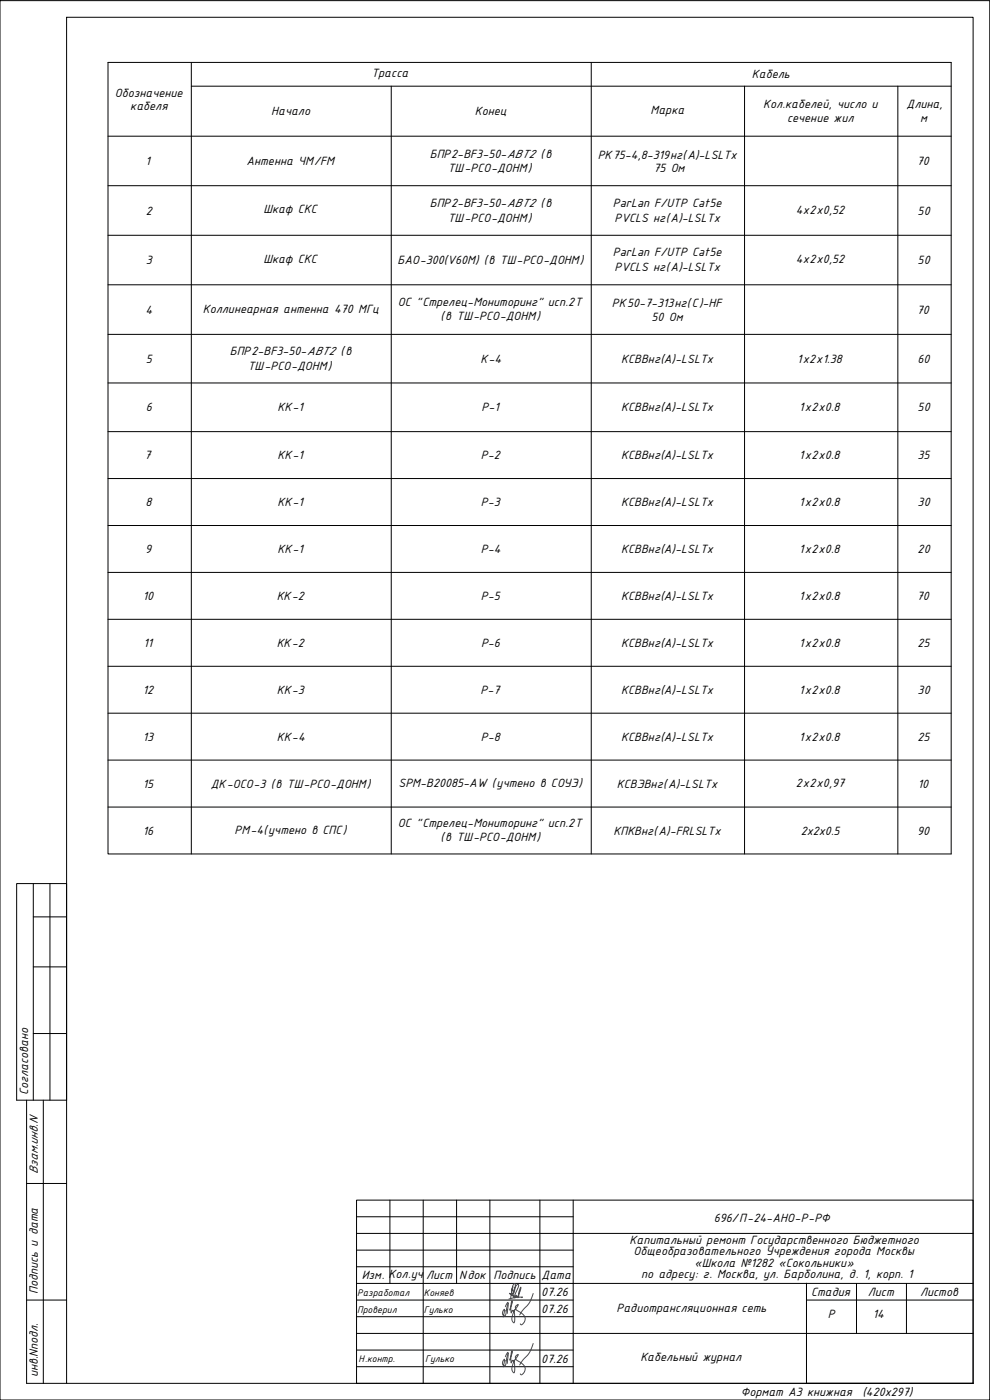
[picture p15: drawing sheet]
<svg xmlns="http://www.w3.org/2000/svg" width="297mm" height="420mm" viewBox="0 0 297 420" stroke-linecap="round" stroke-linejoin="round" font-family="sans-serif">
<defs><g id="words">
<g font-size="3.9">
<text x="111.4" y="23.2">Трасса</text>
<text x="225.6" y="23.6">Кабель</text>
<text x="34.5" y="29">Обозначение</text>
<text x="39.1" y="33.1">кабеля</text>
<text x="81.4" y="34.6">Начало</text>
<text x="142.5" y="34.4">Конец</text>
<text x="195.2" y="34.2">Марка</text>
<text x="229" y="32.5">Кол.кабелей, число и</text>
<text x="272" y="32.5">Длина,</text>
<text x="236.1" y="36.7">сечение жил</text>
<text x="276.1" y="36.7">м</text>
<text x="129" y="47.3">БПР2-BF3-50-АВТ2 (в</text>
<text x="179.3" y="47.6">РК75-4,8-319нг(А)-LSLTx</text>
<text x="43.7" y="49.6">1</text>
<text x="73.9" y="49.6">Антенна ЧМ/FM</text>
<text x="134.3" y="51.7">ТШ-РСО-ДОНМ)</text>
<text x="196" y="51.8">75 Ом</text>
<text x="275.1" y="49.6">70</text>
<text x="43.7" y="64.4">2</text>
<text x="79" y="64.1">Шкаф СКС</text>
<text x="129" y="62.1">БПР2-BF3-50-АВТ2 (в</text>
<text x="183.9" y="62.1">ParLan F/UTP Cat5e</text>
<text x="238.8" y="64.2">4х2х0,52</text>
<text x="275.3" y="64.4">50</text>
<text x="134.3" y="66.6">ТШ-РСО-ДОНМ)</text>
<text x="184.4" y="66.5">PVCLS нг(А)-LSLTx</text>
<text x="183.9" y="77">ParLan F/UTP Cat5e</text>
<text x="43.7" y="79.3">3</text>
<text x="79" y="78.9">Шкаф СКС</text>
<text x="119.3" y="79.2">БАО-300(V60M) (в ТШ-РСО-ДОНМ)</text>
<text x="184.4" y="81.4">PVCLS нг(А)-LSLTx</text>
<text x="238.8" y="79">4х2х0,52</text>
<text x="275.3" y="79.3">50</text>
<text x="43.7" y="94.1">4</text>
<text x="60.9" y="93.8">Коллинеарная антенна 470 МГц</text>
<text x="119.4" y="91.8">ОС &quot;Стрелец-Мониторинг&quot; исп.2Т</text>
<text x="183.6" y="92.2">РК50-7-313нг(С)-HF</text>
<text x="275.1" y="94.1">70</text>
<text x="132.1" y="96.2">(в ТШ-РСО-ДОНМ)</text>
<text x="195.5" y="96.4">50 Ом</text>
<text x="69" y="106.6">БПР2-BF3-50-АВТ2 (в</text>
<text x="43.7" y="108.9">5</text>
<text x="74.3" y="111">ТШ-РСО-ДОНМ)</text>
<text x="144.1" y="108.9">К-4</text>
<text x="186.4" y="108.9">КСВВнг(A)-LSLTx</text>
<text x="239.2" y="108.9">1х2х1.38</text>
<text x="275.3" y="108.9">60</text>
<text x="43.7" y="123.5">6</text>
<text x="83.2" y="123.5">КК-1</text>
<text x="144.5" y="123.5">P-1</text>
<text x="186.4" y="123.5">КСВВнг(A)-LSLTx</text>
<text x="239.8" y="123.5">1х2х0.8</text>
<text x="275.3" y="123.5">50</text>
<text x="43.4" y="137.8">7</text>
<text x="83.2" y="137.8">КК-1</text>
<text x="144.3" y="137.8">P-2</text>
<text x="186.4" y="137.8">КСВВнг(A)-LSLTx</text>
<text x="239.8" y="137.8">1х2х0.8</text>
<text x="275.3" y="137.8">35</text>
<text x="43.6" y="151.9">8</text>
<text x="83.2" y="151.9">КК-1</text>
<text x="144.3" y="151.9">P-3</text>
<text x="186.4" y="151.9">КСВВнг(A)-LSLTx</text>
<text x="239.8" y="151.9">1х2х0.8</text>
<text x="275.3" y="151.9">30</text>
<text x="43.6" y="166">9</text>
<text x="83.2" y="166">КК-1</text>
<text x="144.3" y="166">P-4</text>
<text x="186.4" y="166">КСВВнг(A)-LSLTx</text>
<text x="239.8" y="166">1х2х0.8</text>
<text x="275.3" y="166">20</text>
<text x="42.9" y="180.1">10</text>
<text x="83" y="180.1">КК-2</text>
<text x="144.3" y="180.1">P-5</text>
<text x="186.4" y="180.1">КСВВнг(A)-LSLTx</text>
<text x="239.8" y="180.1">1х2х0.8</text>
<text x="275.1" y="180.1">70</text>
<text x="43" y="194.2">11</text>
<text x="83" y="194.2">КК-2</text>
<text x="144.3" y="194.2">P-6</text>
<text x="186.4" y="194.2">КСВВнг(A)-LSLTx</text>
<text x="239.8" y="194.2">1х2х0.8</text>
<text x="275.3" y="194.2">25</text>
<text x="42.8" y="208.2">12</text>
<text x="83.1" y="208.2">КК-3</text>
<text x="144.2" y="208.2">P-7</text>
<text x="186.4" y="208.2">КСВВнг(A)-LSLTx</text>
<text x="239.8" y="208.2">1х2х0.8</text>
<text x="275.3" y="208.2">30</text>
<text x="42.8" y="222.3">13</text>
<text x="83.1" y="222.3">КК-4</text>
<text x="144.3" y="222.3">P-8</text>
<text x="186.4" y="222.3">КСВВнг(A)-LSLTx</text>
<text x="239.8" y="222.3">1х2х0.8</text>
<text x="275.3" y="222.3">25</text>
<text x="42.8" y="236.4">15</text>
<text x="63.3" y="236.3">ДК-ОСО-3 (в ТШ-РСО-ДОНМ)</text>
<text x="119.6" y="236.2">SPM-B20085-AW (учтено в СОУЭ)</text>
<text x="185.1" y="236.4">КСВЭВнг(А)-LSLTx</text>
<text x="238.8" y="236.2">2х2х0,97</text>
<text x="275.4" y="236.4">10</text>
<text x="42.9" y="250.5">16</text>
<text x="70.4" y="250.2">РМ-4(учтено в СПС)</text>
<text x="119.4" y="248.1">ОС &quot;Стрелец-Мониторинг&quot; исп.2Т</text>
<text x="184.1" y="250.5">КПКВнг(А)-FRLSLTx</text>
<text x="240.3" y="250.5">2x2x0.5</text>
<text x="275.2" y="250.5">90</text>
<text x="132.1" y="252.5">(в ТШ-РСО-ДОНМ)</text>
<text x="8.5" y="328.6" transform="rotate(-90 8.5 328.6)">Согласовано</text>
<text x="11.4" y="352.2" transform="rotate(-90 11.4 352.2)">Взам.инв.N</text>
<text x="214.2" y="366.6">696/П-24-АНО-Р-РФ</text>
<text x="188.9" y="373.5">Капитальный ремонт Государственного Бюджетного</text>
<text x="190.1" y="376.8">Общеобразовательного Учреждения города Москвы</text>
<text x="108.5" y="383.9">Изм. Кол.уч</text>
<text x="127.9" y="383.9">Лист</text>
<text x="137.8" y="383.9">Nдок</text>
<text x="148.1" y="383.9">Подпись</text>
<text x="162.5" y="383.7">Дата</text>
<text x="192.4" y="383.5">по адресу: г. Москва, ул. Барболина, д. 1, корп. 1</text>
<text x="208.3" y="380.1">«Школа №1282 «Сокольники»</text>
<text x="11.3" y="388.3" transform="rotate(-90 11.3 388.3)">Подпись и дата</text>
<text x="162.4" y="389">07.26</text>
<text x="243.4" y="388.9">Стадия</text>
<text x="260.4" y="388.9">Лист</text>
<text x="276.1" y="388.9">Листов</text>
<text x="162.4" y="394">07.26</text>
<text x="185" y="393.7">Радиотрансляционная сеть</text>
<text x="248.4" y="395.6">Р</text>
<text x="261.9" y="395.6">14</text>
<text x="11.3" y="413.3" transform="rotate(-90 11.3 413.3)">инв.Nподл.</text>
<text x="162.4" y="409">07.26</text>
<text x="192.2" y="408.5">Кабельный журнал</text>
<text x="222.2" y="418.9">Формат А3 книжная</text>
<text x="258.7" y="418.9">(420х297)</text>
</g>
<g font-size="3.1">
<text x="107.2" y="389">Разработал</text>
<text x="127.2" y="389">Коняев</text>
<text x="107.2" y="394">Проверил</text>
<text x="127.2" y="394">Гулько</text>
<text x="107.6" y="408.8">Н.контр.</text>
<text x="127.6" y="408.8">Гулько</text>
</g>
</g></defs>
<g fill="none" stroke="#000" stroke-width=".3">
<path d="M20 5.2h272v410h-272zM5 265.2h15v65h-15zM10 275.2h10M10 265.2v65M15 265.2v65M10 290.2h10M10 310.2h10M8 330.2v85h12M13 330.2v85M8 355.2h12M107 360.2h185v55h-185zM107 370.2h185"/>
<path d="M107 375.2h65M107 365.2h65M117 360.2v25M127 360.2v55M137 360.2v25M147 360.2v55M162 360.2v55M172 360.2v55M8 390.2h12M107 390.2h65M107 385.2h185M107 395.2h65"/>
<path d="M107 380.2h65M242 390.2h50M242 385.1v30.1M257 385.2v15M272 385.2v15M107 400.2h185M107 405.2h65M107 410.2h65"/>
</g>
<path d="M0 .2h297v420h-297zM242 415.2h50" fill="none" stroke="#000" stroke-width=".3"/>
<!-- layer: PDF _Layer 2 -->
<path d="M151.6 392.2l.2-.5a.59 .59 0 0 1 .7-.7l-.3 3.2M152.3 393l-.6 .4M152.5 391.2l-.6 2.2a1.21 1.21 0 0 1-.5 1.5 1.06 1.06 0 0 1-.6-1 1.06 1.06 0 0 1 .6-.9l-.4 2.2M152.9 393.2l.9-2.4-.2-.4-.3 1.6 .1 2 .3-.8 .3 .3 .3-.3 .1 3.2-.1 .5-.2 .1a1.7 1.7 0 0 1-.4-1.9l.5-1.5 1.3-2a.94 .94 0 0 0-.9 .9 .94 .94 0 0 0 .9 1 2.47 2.47 0 0 1 2 2.8 1.19 1.19 0 0 1-1.2 1.2l-.2-.2M155.4 389.5l.2-.3a4.6 4.6 0 0 1 .7-2.9v.1a5.1 5.1 0 0 1-1.2 2.8l-.2-.5-.5 .8a2.82 2.82 0 0 1 .6-3.8 .33 .33 0 0 1 .5-.2 .33 .33 0 0 1 .1 .5l-1.4 3.3-1.4-1.1a.99 .99 0 0 0 1.2 0 .99 .99 0 0 0 .4-1l.2-1.2a.4 .4 0 0 0 .1-.5 .4 .4 0 0 0-.5-.2l-.7 2.3 .1-.8 .3-.7-.7 3.7M156.5 389.4l.3-.1-4.1 .5M160 388.2a9.4 9.4 0 0 1-3.3 5.2l-.8 1.2M151.6 407.2l.2-.5a.59 .59 0 0 1 .7-.7l-.3 3.2M152.3 408l-.6 .5M152.5 406.2l-.6 2.2a1.21 1.21 0 0 1-.5 1.5 1.13 1.13 0 0 1 0-2l-.4 2.3M152.9 408.2l.9-2.4-.2-.4-.3 1.7 .1 1.9 .3-.8 .3 .3 .3-.3 .2 2.6-.2 1.1a1.23 1.23 0 0 1-.6-1.8l.5-1.5 1.3-2a.94 .94 0 0 0-.9 .9 .94 .94 0 0 0 .9 1 2.47 2.47 0 0 1 2 2.9 1.19 1.19 0 0 1-1.2 1.1l-.2-.2M160 403.2a9.6 9.6 0 0 1-3.3 5.2l-.8 1.2" fill="none" stroke="#293189" stroke-width=".3"/>
<g fill="none" stroke="#000" stroke-width=".3">
<path d="M32.4 18.7h253v237.6h-253zM57.4 18.7v237.6M177.4 18.7v237.6M57.4 25.9h228M117.4 25.9v230.4M223.4 25.9v230.4M269.4 25.9v230.4M32.4 40.9h253M32.4 55.7h253M32.4 70.6h253M32.4 85.5h253M32.4 100.4h253"/>
<path d="M32.4 114.9h253M32.4 129.5h253M32.4 143.6h253M32.4 157.7h253M32.4 171.8h253M32.4 185.9h253M32.4 200h253M32.4 214h253M32.4 228.1h253M32.4 242.2h253"/>
</g>
<use href="#words"/>
</svg>
